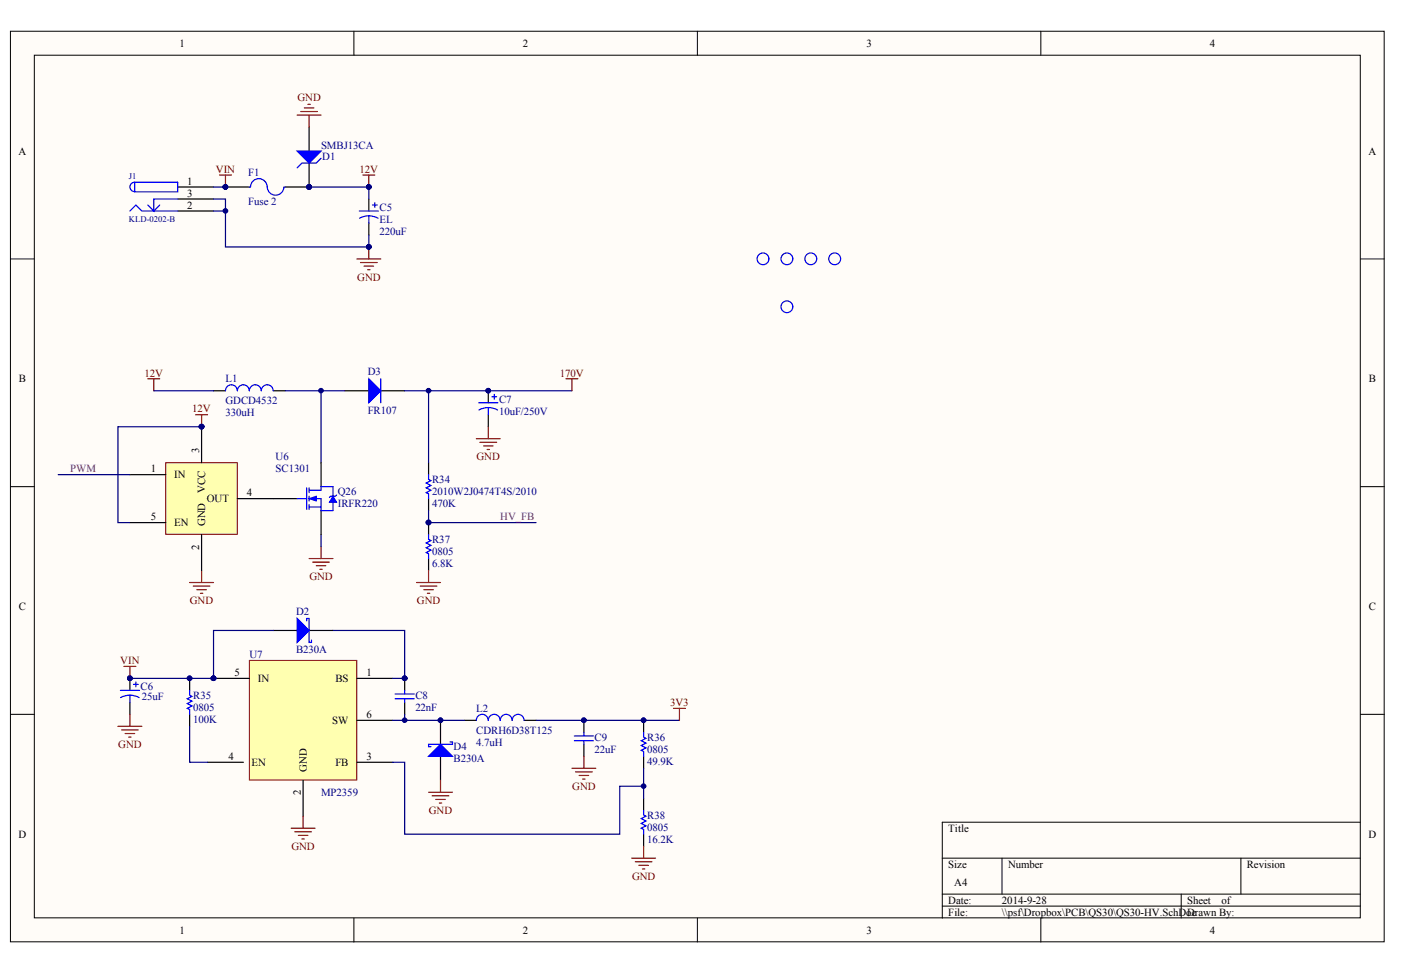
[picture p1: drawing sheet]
<svg xmlns="http://www.w3.org/2000/svg" width="289mm" height="201mm" viewBox="0 0 289 201" stroke-linecap="round" stroke-linejoin="round" font-family="sans-serif">
<defs><g id="words">
<g font-size="2.2">
<text x="37" y="9.7">1</text>
<text x="107.8" y="9.7">2</text>
<text x="178.7" y="9.7">3</text>
<text x="249.5" y="9.7">4</text>
<text x="3.8" y="31.9">A</text>
<text x="282.2" y="31.9">A</text>
<text x="38.6" y="38.1">1</text>
<text x="38.6" y="40.6">3</text>
<text x="38.6" y="43">2</text>
<text x="3.9" y="78.9">B</text>
<text x="282.3" y="78.9">B</text>
<text x="41.1" y="93.4" transform="rotate(-90 41.1 93.4)">3</text>
<text x="31.1" y="97.4">1</text>
<text x="35.9" y="98.7">IN</text>
<text x="42.3" y="101.7" transform="rotate(-90 42.3 101.7)">VCC</text>
<text x="31.1" y="107.3">5</text>
<text x="42.7" y="103.6">OUT</text>
<text x="50.9" y="102.4">4</text>
<text x="35.9" y="108.5">EN</text>
<text x="41.1" y="113.3" transform="rotate(-90 41.1 113.3)">2</text>
<text x="42.3" y="108.5" transform="rotate(-90 42.3 108.5)">GND</text>
<text x="3.9" y="125.8">C</text>
<text x="282.3" y="125.8">C</text>
<text x="48.4" y="139.4">5</text>
<text x="53.2" y="140.7">IN</text>
<text x="69.2" y="140.7">BS</text>
<text x="75.6" y="139.4">1</text>
<text x="68.5" y="149.3">SW</text>
<text x="75.6" y="148.1">6</text>
<text x="47.1" y="156.7">4</text>
<text x="51.9" y="158">EN</text>
<text x="63.2" y="159.2" transform="rotate(-90 63.2 159.2)">GND</text>
<text x="69.2" y="158">FB</text>
<text x="75.6" y="156.7">3</text>
<text x="62" y="164" transform="rotate(-90 62 164)">2</text>
<text x="3.8" y="172.8">D</text>
<text x="195.6" y="171.6">Title</text>
<text x="282.2" y="172.8">D</text>
<text x="195.6" y="179">Size</text>
<text x="207.9" y="179">Number</text>
<text x="257.1" y="179">Revision</text>
<text x="196.8" y="182.7">A4</text>
<text x="195.6" y="186.4">Date:</text>
<text x="195.6" y="188.8">File:</text>
<text x="206.6" y="186.4">2014-9-28</text>
<text x="206.6" y="188.8">\\psf\Dropbox\PCB\QS30\QS30-HV.SchDoc</text>
<text x="244.8" y="186.4">Sheet</text>
<text x="244.8" y="188.8">Drawn By:</text>
<text x="251.9" y="186.4">of</text>
<text x="37" y="192.6">1</text>
<text x="107.8" y="192.6">2</text>
<text x="178.7" y="192.6">3</text>
<text x="249.5" y="192.6">4</text>
</g>
<g font-size="2.2" fill="#800000">
<text x="61.4" y="20.8">GND</text>
<text x="44.5" y="35.6">VIN</text>
<text x="74.1" y="35.6">12V</text>
<text x="73.7" y="57.9">GND</text>
<text x="29.8" y="77.7">12V</text>
<text x="115.5" y="77.7">170V</text>
<text x="39.7" y="85">12V</text>
<text x="98.3" y="95">GND</text>
<text x="63.8" y="119.7">GND</text>
<text x="39.2" y="124.6">GND</text>
<text x="86" y="124.6">GND</text>
<text x="24.8" y="137">VIN</text>
<text x="138.2" y="145.6">3V3</text>
<text x="24.4" y="154.3">GND</text>
<text x="88.4" y="167.8">GND</text>
<text x="118" y="162.9">GND</text>
<text x="60.1" y="175.3">GND</text>
<text x="130.3" y="181.5">GND</text>
</g>
<g font-size="2.2" fill="#000080">
<text x="66.2" y="30.7">SMBJ13CA</text>
<text x="66.5" y="32.9">D1</text>
<text x="51.2" y="36.4">F1</text>
<text x="51.2" y="42.3">Fuse 2</text>
<text x="78.3" y="43.5">C5</text>
<text x="78.3" y="46">EL</text>
<text x="78.3" y="48.5">220uF</text>
<text x="75.8" y="77.4">D3</text>
<text x="46.5" y="78.9">L1</text>
<text x="46.5" y="83.3">GDCD4532</text>
<text x="102.9" y="83.1">C7</text>
<text x="46.5" y="85.8">330uH</text>
<text x="75.8" y="85.3">FR107</text>
<text x="102.9" y="85.5">10uF/250V</text>
<text x="56.8" y="95">U6</text>
<text x="56.8" y="97.4">SC1301</text>
<text x="89.1" y="99.6">R34</text>
<text x="69.7" y="102.1">Q26</text>
<text x="69.7" y="104.6">IRFR220</text>
<text x="89.1" y="104.6">470K</text>
<text x="89.1" y="102.1">2010W2J0474T4S/2010</text>
<text x="89.1" y="112">R37</text>
<text x="89.1" y="116.9">6.8K</text>
<text x="89.1" y="114.5">0805</text>
<text x="61.1" y="126.8">D2</text>
<text x="51.4" y="135.7">U7</text>
<text x="61.1" y="134.7">B230A</text>
<text x="29" y="142.4">C6</text>
<text x="29.2" y="144.4">25uF</text>
<text x="39.8" y="149.1">100K</text>
<text x="39.8" y="144.1">R35</text>
<text x="39.8" y="146.6">0805</text>
<text x="85.7" y="146.6">22nF</text>
<text x="85.7" y="144.1">C8</text>
<text x="98.2" y="146.8">L2</text>
<text x="93.5" y="154.8">D4</text>
<text x="98.2" y="153.8">4.7uH</text>
<text x="98.2" y="151.3">CDRH6D38T125</text>
<text x="122.6" y="155.2">22uF</text>
<text x="122.6" y="152.8">C9</text>
<text x="133.5" y="152.8">R36</text>
<text x="133.5" y="155.2">0805</text>
<text x="93.5" y="157.2">B230A</text>
<text x="133.5" y="157.7">49.9K</text>
<text x="66.2" y="164.1">MP2359</text>
<text x="133.5" y="173.8">16.2K</text>
<text x="133.5" y="168.9">R38</text>
<text x="133.5" y="171.3">0805</text>
</g>
<g font-size="2.2" fill="#800080">
<text x="14.5" y="97.4">PWM</text>
<text x="103.2" y="107.3">HV_FB</text>
</g>
<g font-size="1.8" fill="#000080">
<text x="26.5" y="37">J1</text>
<text x="26.5" y="45.9">KLD-0202-B</text>
</g>
</g></defs>
<g fill="#fffcf8" stroke="#000" stroke-width=".21">
<path d="M2.2 6.4h283.3v187.8h-283.3z"/>
<path d="M7.1 11.4h273.4v177.9h-273.4z"/>
</g>
<g fill="none" stroke="#000" stroke-width=".21">
<path d="M73 6.4v5M143.8 6.4v5M214.6 6.4v5M2.2 53.4h4.9M280.6 53.4h4.9M2.2 100.4h4.9M280.6 100.4h4.9M2.2 147.3h4.9M280.6 147.3h4.9M194.3 177h86.3M206.6 177v7.4M255.9 177v7.4"/>
<path d="M280.6 169.6h-86.3v19.7M73 189.3v5M143.8 189.3v5M194.3 184.4h86.3M194.3 186.9h86.3M214.6 189.3v5M243.6 184.4v4.9"/>
</g>
<g fill="none" stroke="#800000" stroke-width=".25">
<path d="M61.3 23.7h4.9M62 23h3.5M62.8 22.3h1.9M63.5 21.5h.5M63.7 23.7v2.5M74.8 36.1h2.5M76.1 36.1v2.5M73.6 53.4h4.9M74.3 54.1h3.5M75.1 54.9h1.9M75.8 55.6h.5M76.1 50.9v2.5"/>
<path d="M30.5 78.1h2.4M31.7 78.1v2.5M116.7 78.1h2.5M117.9 78.1v2.5M40.3 85.5h2.5M41.6 85.5v2.5M98.2 90.5h5M99 91.2h3.4M99.7 92h2M100.5 92.7h.4M100.7 88v2.5M41.6 117.7v2.4"/>
<path d="M63.7 115.2h5M64.5 115.9h3.4M65.2 116.7h2M66 117.4h.5M66.2 112.7v2.5M88.4 117.7v2.4M39.1 120.1h4.9M39.8 120.9h3.5M40.6 121.6h2M41.3 122.4h.5M85.9 120.1h4.9M86.7 120.9h3.4"/>
<path d="M87.4 121.6h2M88.1 122.4h.5"/>
</g>
<g fill="#000080" stroke="#000080" stroke-width=".21">
<circle cx="76.1" cy="38.6" r=".48"/>
<circle cx="76.1" cy="50.9" r=".48"/>
<circle cx="46.5" cy="38.6" r=".48"/>
<circle cx="46.5" cy="43.5" r=".48"/>
<circle cx="63.7" cy="38.6" r=".48"/>
<circle cx="100.7" cy="80.6" r=".48"/>
<circle cx="88.4" cy="107.8" r=".48"/>
<circle cx="66.2" cy="80.6" r=".48"/>
<circle cx="88.4" cy="80.6" r=".48"/>
<circle cx="41.6" cy="88" r=".48"/>
</g>
<g fill="none" stroke="#000" stroke-width=".25">
<path d="M36.6 38.6h7.4M46.5 38.6h4.9M63.7 33.6v5h-4.9M63.7 26.2v5M36.6 43.5h7.4M36.6 41h7.4M76.1 41v2.5M76.1 46v2.5M44 80.6h2.5M56.4 80.6h2.4M66.2 95.4v5M71.1 80.6h5"/>
<path d="M78.5 80.6h5M88.4 95.4v2.5M100.7 80.6v2.5M100.7 85.5v2.5M56.4 102.8h4.9M66.2 105.3v5M88.4 102.8v2.5M88.4 107.8v2.5M88.4 115.2v2.5"/>
</g>
<g fill="none" stroke="#00f" stroke-width=".25">
<path d="M27.8 37.6h8.8v2h-8.8zM27.8 37.6a.96 .96 0 0 0-1 1 .96 .96 0 0 0 1 .9M51.4 38.6h.3M51.7 38.5a1.71 1.71 0 0 1 1.7-1.7 1.71 1.71 0 0 1 1.7 1.8 1.73 1.73 0 0 0 1.7 1.7 1.73 1.73 0 0 0 1.7-1.7M58.6 38.6h.2M66.2 32.6l-1 1h-2.9l-1 1M26.8 43.5l1.2-1.2 1.3 1.2h7.3M32.9 42.3l-1.2 1.2M36.6 41h-4.9v2.5l-1.2-1.2M74.1 43.5h3.9M76.1 44.5l.8 .1 1.1 .4M76.1 44.5l-.8 .1-1.2 .4"/>
<path d="M76.1 44.5v1.5M76.8 42.3h1M77.3 41.8v1M78.5 78.1v5M48.9 80.6a1.22 1.22 0 0 0-1.2-1.2 1.22 1.22 0 0 0-1.2 1.2M56.3 80.6a1.23 1.23 0 0 0-1.2-1.2 1.23 1.23 0 0 0-1.2 1.2 1.23 1.23 0 0 0-1.3-1.2 1.23 1.23 0 0 0-1.2 1.2 1.22 1.22 0 0 0-1.2-1.2 1.22 1.22 0 0 0-1.2 1.2M88.4 97.9v1l.5 .2-1 .5 1 .5-1 .5 1 .5-1 .5 .5 .2v1M98.7 83.1h4M100.7 84.1h.8l1.1 .5M100.7 84.1h-.8l-1.1 .4M100.7 84.1v1.4M101.4 81.8h1"/>
<path d="M101.9 81.3v1M61.3 102.8h2M63.3 100.6v4.5M63.7 101.1h2.5v-.7h2.5v1.9M63.7 102.8h2.5v2.5h2.5v-1.7M63.7 104.6h2.5M63.7 100.6v1M63.7 102.3v1M63.7 104.1v1M69.4 102.1l-.2 .2h-1l-.3 .3M88.4 110.3v.9l.5 .3-1 .5 1 .5-1 .5 1 .5-1 .5 .5 .2v1"/>
</g>
<path d="M44 38.6h2.5M63.7 38.6h12.4v2.4M44 41h2.5v9.9h29.6v-2.4M44 43.5h2.5M31.7 80.6h12.3M58.8 80.6h12.3M66.2 80.6v14.8M83.5 80.6h34.4M88.4 80.6v14.8M66.2 110.3v2.4M88.4 105.3v2.5h22.2" fill="none" stroke="#000080" stroke-width=".25"/>
<g fill="#00f" stroke="#00f" stroke-width=".25">
<path d="M61.3 31.2h4.9l-2.5 2.4z"/>
<path d="M76.1 78.1l2.4 2.5-2.4 2.5z"/>
</g>
<g fill="#00f" stroke="#00f" stroke-width=".21">
<path d="M63.7 102.8l1.5-.5v1z"/>
<path d="M68.7 102.3l.7 1.3h-1.5z"/>
</g>
<path d="M34.2 95.4h14.7v14.8h-14.7z" fill="#ffffb0" stroke="#800000" stroke-width=".21"/>
<path d="M26.8 97.9h7.4M41.6 88v7.4M26.8 107.8h7.4M41.6 110.3v7.4M49 102.8h7.4M95.8 148.6h2.4M108.1 148.6h2.5" fill="none" stroke="#000" stroke-width=".25"/>
<circle cx="41.6" cy="88" r=".48" fill="#000080" stroke="#000080" stroke-width=".21"/>
<path d="M12 97.9h14.8M41.6 88h-17.3v19.8h2.5" fill="none" stroke="#000080" stroke-width=".25"/>
<g fill="none" stroke="#00f" stroke-width=".25">
<path d="M105.6 148.6a1.23 1.23 0 0 0-1.2-1.3 1.23 1.23 0 0 0-1.3 1.3 1.23 1.23 0 0 0-1.2-1.3 1.23 1.23 0 0 0-1.2 1.3 1.22 1.22 0 0 0-1.2-1.3 1.22 1.22 0 0 0-1.3 1.3M108.1 148.6a1.22 1.22 0 0 0-1.3-1.3 1.22 1.22 0 0 0-1.2 1.3"/>
<circle cx="157.4" cy="53.4" r="1.22"/>
<circle cx="162.3" cy="53.4" r="1.22"/>
<circle cx="167.2" cy="53.4" r="1.22"/>
<circle cx="172.1" cy="53.4" r="1.22"/>
</g>
<path d="M51.4 136.2h22.2v24.7h-22.2z" fill="#ffffb0" stroke="#800000" stroke-width=".21"/>
<g fill="none" stroke="#000" stroke-width=".25">
<path d="M26.8 139.9v2.5M39.1 139.9v2.5M44 139.9h7.4M56.4 130h4.9M63.7 130h5M73.6 139.9h7.4M83.5 139.9v2.5M26.8 144.9v2.4M39.1 147.3v2.5M42.8 157.2h7.4M73.6 157.2h7.4M73.6 148.6h7.4"/>
<path d="M83.5 144.9v2.4M90.8 148.6v4.9M90.8 156v4.9M120.4 148.6v2.4M120.4 153.5v2.5M132.7 148.6v2.4M132.7 156v2.4M62.5 160.9v7.4M132.7 164.6v2.5M132.7 172v2.5"/>
</g>
<g fill="#000080" stroke="#000080" stroke-width=".21">
<circle cx="44" cy="139.9" r=".48"/>
<circle cx="26.8" cy="139.9" r=".48"/>
<circle cx="39.1" cy="139.9" r=".48"/>
<circle cx="90.8" cy="148.5" r=".48"/>
<circle cx="83.4" cy="139.9" r=".48"/>
<circle cx="83.4" cy="148.5" r=".48"/>
<circle cx="120.4" cy="148.5" r=".48"/>
<circle cx="132.7" cy="148.5" r=".48"/>
<circle cx="132.7" cy="162.1" r=".48"/>
<circle cx="46.5" cy="38.6" r=".48"/>
</g>
<path d="M56.4 130h-12.4v9.9h-17.2M68.7 130h14.8v9.9h-2.5M39.1 149.8v7.4h3.7M81 157.2h2.5v14.8h44.3v-9.8h4.9M81 148.6h14.8M83.5 147.3v1.3M110.6 148.6h29.5M132.7 158.4v6.2" fill="none" stroke="#000080" stroke-width=".25"/>
<g fill="none" stroke="#00f" stroke-width=".25">
<path d="M63.3 128v-.4h.4v4.9h.5v-.5M24.8 142.4h4M26.8 143.4l1.2 .2 .7 .3M26.8 143.4l-.8 .1-1.1 .4M26.8 143.4v1.5M27.5 141.1h1M28 140.7v.9M39.1 142.4v1l.5 .2-1 .5 1 .5-1 .5 1 .5-1 .5 .5 .2v1M81.5 143.1h3.9M81.5 144.1h3.9M83.5 142.4v.7M83.5 144.1v.8"/>
<path d="M92.8 153h.5v.5h-4.9v.5h.5M118.4 151.8h4M118.4 152.8h4M120.4 151v.8M120.4 152.8v.7M132.7 151v1l.5 .3-1 .5 1 .5-1 .5 1 .4-1 .5 .5 .3v1M132.7 167.1v1l.5 .2-1 .5 1 .5-1 .5 1 .5-1 .5 .5 .3v.9"/>
<circle cx="162.3" cy="63.3" r="1.22"/>
</g>
<g fill="none" stroke="#800000" stroke-width=".25">
<path d="M45.3 36.1h2.4M46.5 36.1v2.5M25.6 137.4h2.4M26.8 137.4v2.5M24.3 149.8h5M25.1 150.5h3.4M25.8 151.3h2M26.5 152h.5M26.8 147.3v2.5M117.9 158.4h5M118.7 159.2h3.4M119.4 159.9h2"/>
<path d="M120.4 156v2.4M138.9 146.1h2.5M140.1 146.1v2.5M60 170.8h5M60.8 171.5h3.4M61.5 172.3h2M62.3 173h.5M62.5 168.3v2.5M88.4 163.4h4.9M89.1 164.1h3.5M89.9 164.9h1.9M90.6 165.6h.5"/>
<path d="M90.8 160.9v2.5M120.2 160.7h.5M130.3 177h4.9M131 177.7h3.5M131.7 178.5h2M132.5 179.2h.5M132.7 174.5v2.5"/>
</g>
<g fill="#00f" stroke="#00f" stroke-width=".25">
<path d="M90.8 153.5l2.5 2.5h-4.9z"/>
<path d="M61.3 127.6l2.4 2.4-2.4 2.5z"/>
</g>
<use href="#words"/>
</svg>
